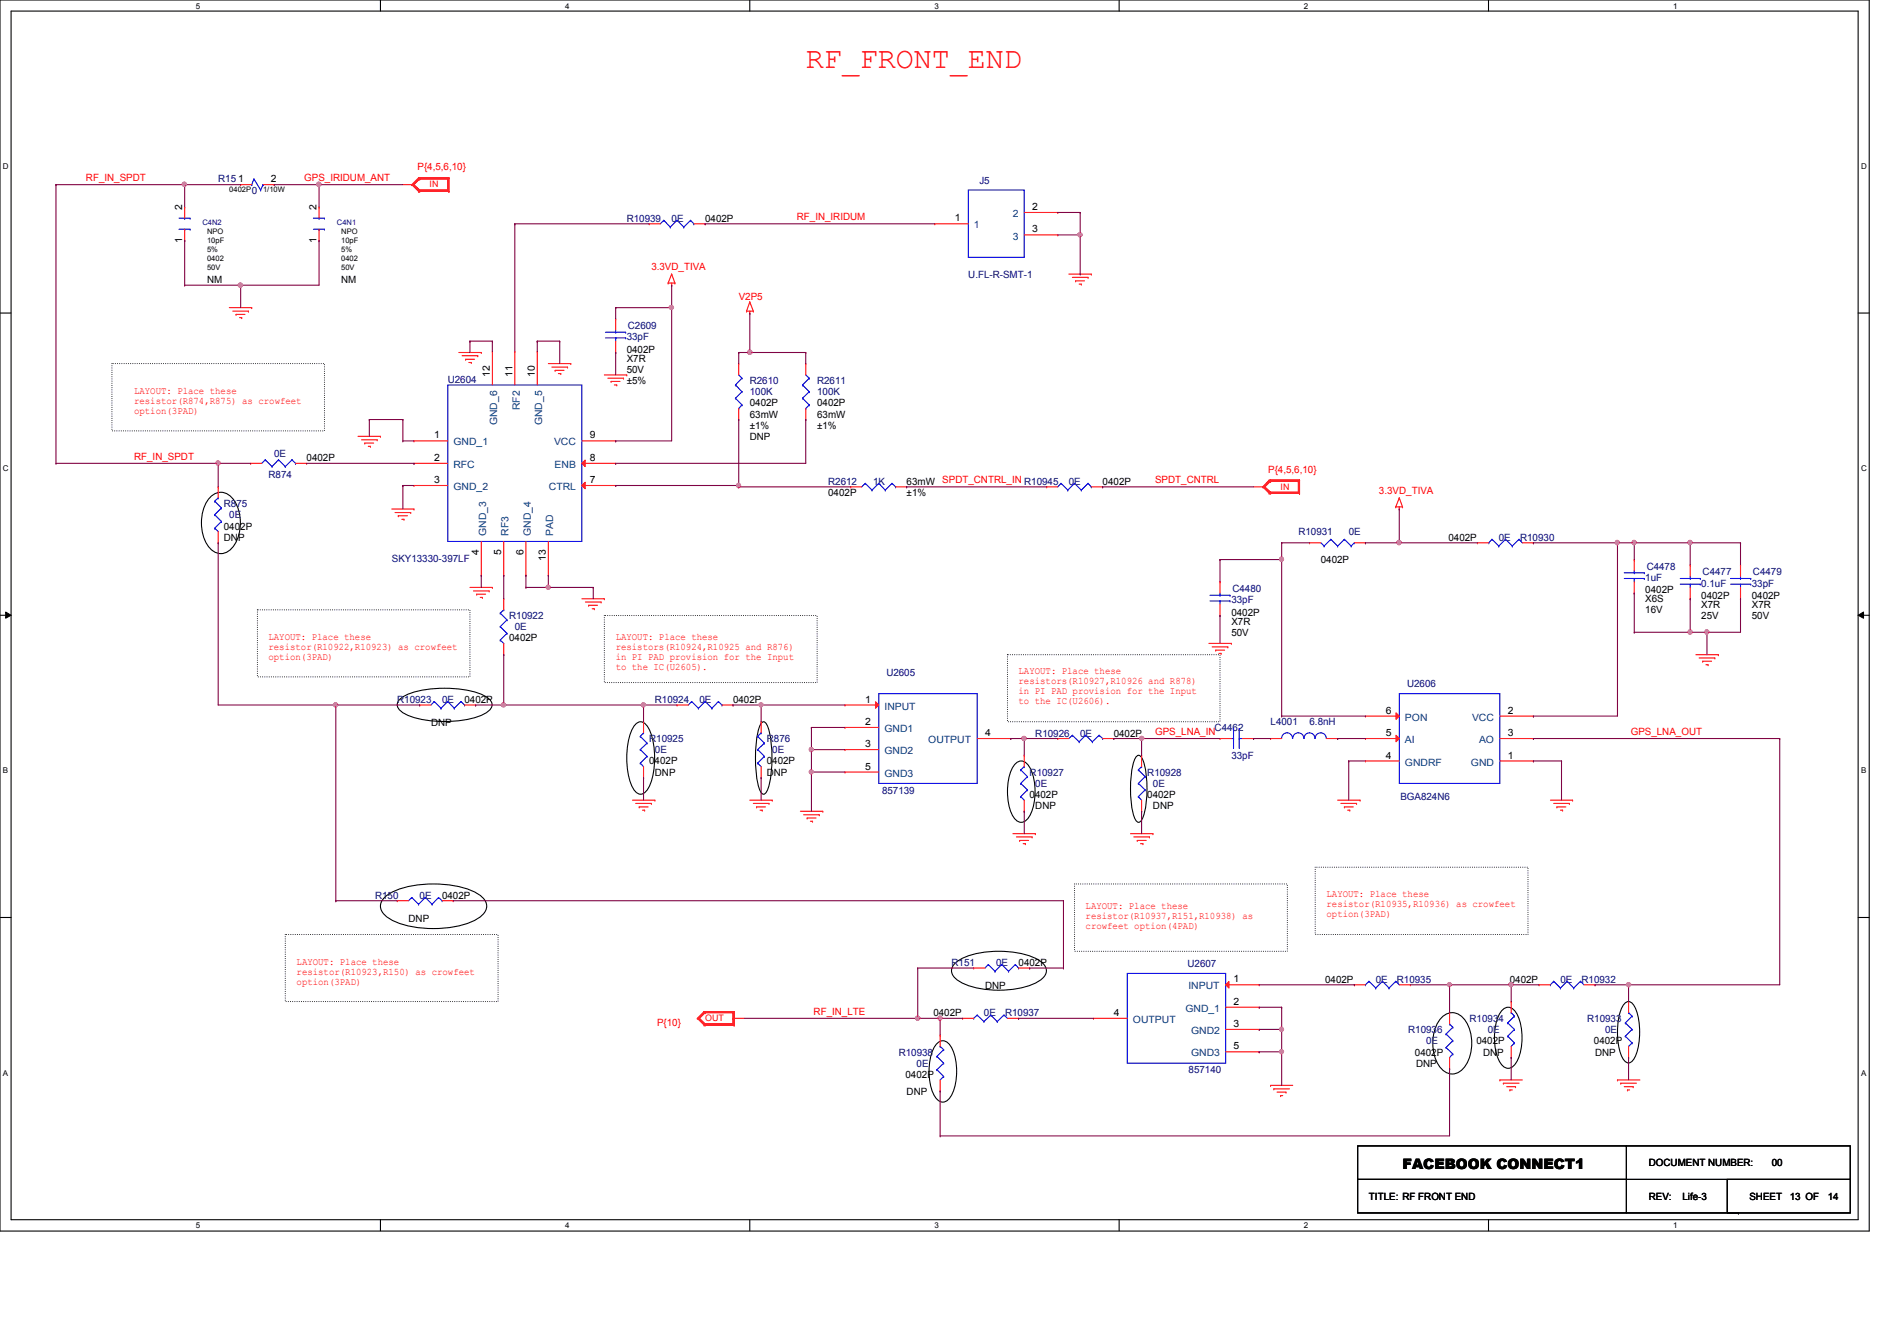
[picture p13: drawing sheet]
<svg xmlns="http://www.w3.org/2000/svg" width="297mm" height="210mm" viewBox="0 0 297 210" stroke-linecap="round" stroke-linejoin="round" font-family="sans-serif">
<defs><g id="words">
<text font-size="4.7" fill="#f00" x="126.2" y="10.7">RF_FRONT_END</text>
<text font-size="2.2" x="219.6" y="183.1">FACEBOOK CONNECT1</text>
<g font-size="1.6" fill="#f00">
<text x="13.5" y="28.4">RF_IN_SPDT</text>
<text x="47.6" y="28.4">GPS_IRIDUM_ANT</text>
<text x="65.4" y="26.7">P{4,5,6,10}</text>
<text x="124.8" y="34.5">RF_IN_IRIDUM</text>
<text x="102" y="42.2">3.3VD_TIVA</text>
<text x="115.7" y="47">V2P5</text>
<text x="21" y="61.7">LAYOUT: Place these</text>
<text x="21" y="63.2">resistor(R874,R875) as crowfeet</text>
<text x="21" y="64.8">option(3PAD)</text>
<text x="21" y="72">RF_IN_SPDT</text>
<text x="147.5" y="75.7">SPDT_CNTRL_IN R10945</text>
<text x="180.8" y="75.7">SPDT_CNTRL</text>
<text x="198.5" y="74">P{4,5,6,10}</text>
<text x="215.9" y="77.3">3.3VD_TIVA</text>
<text x="42" y="100.2">LAYOUT: Place these</text>
<text x="42" y="101.8">resistor(R10922,R10923) as crowfeet</text>
<text x="96.4" y="100.2">LAYOUT: Place these</text>
<text x="96.4" y="101.8">resistors(R10924,R10925 and R876)</text>
<text x="42" y="103.4">option(3PAD)</text>
<text x="96.4" y="103.4">in PI PAD provision for the Input</text>
<text x="96.4" y="104.9">to the IC(U2605).</text>
<text x="159.5" y="105.5">LAYOUT: Place these</text>
<text x="159.5" y="107.1">resistors(R10927,R10926 and R878)</text>
<text x="159.5" y="108.6">in PI PAD provision for the Input</text>
<text x="159.5" y="110.2">to the IC(U2606).</text>
<text x="180.8" y="115.1">GPS_LNA_IN</text>
<text x="255.3" y="115.1">GPS_LNA_OUT</text>
<text x="170" y="142.3">LAYOUT: Place these</text>
<text x="170" y="143.8">resistor(R10937,R151,R10938) as</text>
<text x="207.7" y="140.5">LAYOUT: Place these</text>
<text x="207.7" y="142.1">resistor(R10935,R10936) as crowfeet</text>
<text x="207.7" y="143.7">option(3PAD)</text>
<text x="170" y="145.4">crowfeet option(4PAD)</text>
<text x="46.4" y="151">LAYOUT: Place these</text>
<text x="46.4" y="152.6">resistor(R10923,R150) as crowfeet</text>
<text x="46.4" y="154.2">option(3PAD)</text>
<text x="102.9" y="160.7">P{10}</text>
<text x="127.4" y="158.9">RF_IN_LTE</text>
</g>
<g font-size="1.6" fill="#000080">
<text x="34.2" y="28.6">R15</text>
<text x="153.3" y="28.7">J5</text>
<text x="39.4" y="30.4">0</text>
<text x="98.1" y="34.7">R10939</text>
<text x="105.2" y="34.7">0E</text>
<text x="151.6" y="43.5">U.FL-R-SMT-1</text>
<text x="98.1" y="53.3">33pF</text>
<text x="98.3" y="51.6">C2609</text>
<text x="70.1" y="59.9">U2604</text>
<text x="117.4" y="60.2">R2610</text>
<text x="117.4" y="61.9">100K</text>
<text x="127.9" y="60.2">R2611</text>
<text x="127.9" y="61.9">100K</text>
<text x="42.9" y="71.5">0E</text>
<text x="42" y="74.8">R874</text>
<text x="129.7" y="75.9">R2612</text>
<text x="136.7" y="75.9">1K</text>
<text x="167.3" y="75.9">0E</text>
<text x="35.1" y="79.4">R875</text>
<text x="35.9" y="81.2">0E</text>
<text x="203.3" y="83.8">R10931</text>
<text x="211.2" y="83.8">0E</text>
<text x="61.3" y="88">SKY13330-397LF</text>
<text x="234.7" y="84.7">0E</text>
<text x="238" y="84.7">R10930</text>
<text x="257.8" y="89.2">C4478</text>
<text x="192.8" y="94.5">33pF</text>
<text x="193" y="92.8">C4480</text>
<text x="257.6" y="91">1uF</text>
<text x="266.4" y="91.9">0.1uF</text>
<text x="266.6" y="90.1">C4477</text>
<text x="274.3" y="91.9">33pF</text>
<text x="274.4" y="90.1">C4479</text>
<text x="79.7" y="96.9">R10922</text>
<text x="80.6" y="98.7">0E</text>
<text x="138.8" y="105.9">U2605</text>
<text x="220.3" y="107.6">U2606</text>
<text x="62.2" y="110.1">R10923</text>
<text x="69.2" y="110.1">0E</text>
<text x="102.5" y="110.1">R10924</text>
<text x="109.5" y="110.1">0E</text>
<text x="198.9" y="113.6">L4001</text>
<text x="205" y="113.6">6.8nH</text>
<text x="101.6" y="116.2">R10925</text>
<text x="102.5" y="118">0E</text>
<text x="120.1" y="116.2">R876</text>
<text x="120.9" y="118">0E</text>
<text x="162.1" y="115.4">R10926</text>
<text x="169.1" y="115.4">0E</text>
<text x="190.2" y="114.5">C4462</text>
<text x="192.8" y="118.8">33pF</text>
<text x="138.1" y="124.3">857139</text>
<text x="161.2" y="121.5">R10927</text>
<text x="162.1" y="123.2">0E</text>
<text x="179.6" y="121.5">R10928</text>
<text x="180.5" y="123.2">0E</text>
<text x="219.2" y="125.3">BGA824N6</text>
<text x="58.7" y="140.8">R150</text>
<text x="65.7" y="140.8">0E</text>
<text x="149" y="151.3">R151</text>
<text x="156" y="151.3">0E</text>
<text x="185.9" y="151.4">U2607</text>
<text x="215.4" y="153.9">0E</text>
<text x="218.7" y="153.9">R10935</text>
<text x="244.3" y="153.9">0E</text>
<text x="247.6" y="153.9">R10932</text>
<text x="154.1" y="159.2">0E</text>
<text x="157.4" y="159.2">R10937</text>
<text x="220.5" y="161.8">R10936</text>
<text x="230.1" y="160">R10934</text>
<text x="232.9" y="161.8">0E</text>
<text x="248.5" y="160">R10933</text>
<text x="251.3" y="161.8">0E</text>
<text x="140.7" y="165.3">R10938</text>
<text x="143.5" y="167">0E</text>
<text x="223.3" y="163.5">0E</text>
<text x="186.1" y="168.1">857140</text>
</g>
<g font-size="1.6">
<text x="37.3" y="28.5">1</text>
<text x="42.4" y="28.5">2</text>
<text x="28.5" y="32.9" transform="rotate(-90 28.5 32.9)">2</text>
<text x="49.6" y="32.9" transform="rotate(-90 49.6 32.9)">2</text>
<text x="110.4" y="34.7">0402P</text>
<text x="149.5" y="34.7">1</text>
<text x="161.6" y="32.9">2</text>
<text x="28.5" y="38" transform="rotate(-90 28.5 38)">1</text>
<text x="49.6" y="38" transform="rotate(-90 49.6 38)">1</text>
<text x="161.6" y="36.4">3</text>
<text x="32.4" y="44.4">NM</text>
<text x="53.4" y="44.4">NM</text>
<text x="76.7" y="59.1" transform="rotate(-90 76.7 59.1)">12</text>
<text x="80.2" y="59.1" transform="rotate(-90 80.2 59.1)">11</text>
<text x="83.7" y="59.1" transform="rotate(-90 83.7 59.1)">10</text>
<text x="98.1" y="55.2">0402P</text>
<text x="98.1" y="58.4">50V</text>
<text x="98.1" y="56.6">X7R</text>
<text x="98.1" y="60.2">±5%</text>
<text x="117.4" y="65.4">63mW</text>
<text x="117.4" y="63.6">0402P</text>
<text x="127.9" y="65.4">63mW</text>
<text x="127.9" y="63.6">0402P</text>
<text x="68" y="68.7">1</text>
<text x="92.3" y="68.7">9</text>
<text x="117.4" y="67.1">±1%</text>
<text x="117.4" y="68.9">DNP</text>
<text x="127.9" y="67.1">±1%</text>
<text x="48" y="72.2">0402P</text>
<text x="68" y="72.2">2</text>
<text x="68" y="75.6">3</text>
<text x="92.3" y="75.6">7</text>
<text x="92.3" y="72.2">8</text>
<text x="129.7" y="77.7">0402P</text>
<text x="141.9" y="75.9">63mW</text>
<text x="141.9" y="77.7">±1%</text>
<text x="172.6" y="75.9">0402P</text>
<text x="35.1" y="82.9">0402P</text>
<text x="35.1" y="84.7">DNP</text>
<text x="75" y="86.9" transform="rotate(-90 75 86.9)">4</text>
<text x="78.5" y="86.9" transform="rotate(-90 78.5 86.9)">5</text>
<text x="82" y="86.9" transform="rotate(-90 82 86.9)">6</text>
<text x="85.5" y="87.8" transform="rotate(-90 85.5 87.8)">13</text>
<text x="206.8" y="88.2">0402P</text>
<text x="226.8" y="84.7">0402P</text>
<text x="257.6" y="92.9">0402P</text>
<text x="257.6" y="94.3">X6S</text>
<text x="266.4" y="93.8">0402P</text>
<text x="266.4" y="95.2">X7R</text>
<text x="274.3" y="93.8">0402P</text>
<text x="274.3" y="95.2">X7R</text>
<text x="79.7" y="100.5">0402P</text>
<text x="192.8" y="96.4">0402P</text>
<text x="192.8" y="99.6">50V</text>
<text x="192.8" y="97.8">X7R</text>
<text x="257.6" y="96.1">16V</text>
<text x="266.4" y="96.9">25V</text>
<text x="274.3" y="96.9">50V</text>
<text x="67.5" y="113.7">DNP</text>
<text x="72.7" y="110.1">0402P</text>
<text x="114.8" y="110.1">0402P</text>
<text x="135.5" y="110">1</text>
<text x="135.5" y="113.5">2</text>
<text x="217" y="111.8">6</text>
<text x="236.1" y="111.8">2</text>
<text x="101.6" y="119.7">0402P</text>
<text x="120.1" y="119.7">0402P</text>
<text x="135.5" y="117">3</text>
<text x="154.2" y="115.3">4</text>
<text x="174.4" y="115.4">0402P</text>
<text x="217" y="118.8">4</text>
<text x="217" y="115.3">5</text>
<text x="236.1" y="118.8">1</text>
<text x="236.1" y="115.3">3</text>
<text x="102.5" y="121.5">DNP</text>
<text x="120.1" y="121.5">DNP</text>
<text x="135.5" y="120.5">5</text>
<text x="161.2" y="125">0402P</text>
<text x="179.6" y="125">0402P</text>
<text x="162.1" y="126.7">DNP</text>
<text x="180.5" y="126.7">DNP</text>
<text x="69.2" y="140.8">0402P</text>
<text x="64" y="144.4">DNP</text>
<text x="154.2" y="154.9">DNP</text>
<text x="159.5" y="151.3">0402P</text>
<text x="193.1" y="153.8">1</text>
<text x="207.5" y="153.9">0402P</text>
<text x="236.4" y="153.9">0402P</text>
<text x="146.1" y="159.2">0402P</text>
<text x="174.4" y="159.1">4</text>
<text x="193.1" y="157.4">2</text>
<text x="193.1" y="160.8">3</text>
<text x="193.1" y="164.3">5</text>
<text x="221.5" y="165.3">0402P</text>
<text x="221.7" y="167">DNP</text>
<text x="231.1" y="163.5">0402P</text>
<text x="232.2" y="165.3">DNP</text>
<text x="249.6" y="163.5">0402P</text>
<text x="249.7" y="165.3">DNP</text>
<text x="141.8" y="168.8">0402P</text>
<text x="141.9" y="171.4">DNP</text>
<text x="258.1" y="182.6">DOCUMENT NUMBER:</text>
<text x="277.4" y="182.6">00</text>
<text x="214.3" y="187.9">TITLE: RF FRONT END</text>
<text x="258.1" y="187.9">REV:</text>
<text x="263.4" y="187.9">Life-3</text>
<text x="273.9" y="187.9">SHEET</text>
<text x="280.2" y="187.9">13 OF</text>
<text x="286.2" y="187.9">14</text>
</g>
<g font-size="1.6" fill="#004080">
<text x="152.5" y="35.8">1</text>
<text x="158.6" y="34">2</text>
<text x="158.6" y="37.5">3</text>
<text x="81.4" y="64.3" transform="rotate(-90 81.4 64.3)">RF2</text>
<text x="71" y="69.8">GND_1</text>
<text x="77.9" y="66.6" transform="rotate(-90 77.9 66.6)">GND_6</text>
<text x="84.9" y="66.6" transform="rotate(-90 84.9 66.6)">GND_5</text>
<text x="86.7" y="69.8">VCC</text>
<text x="71" y="73.3">RFC</text>
<text x="71" y="76.8">GND_2</text>
<text x="85.9" y="76.8">CTRL</text>
<text x="86.8" y="73.3">ENB</text>
<text x="76.1" y="83.9" transform="rotate(-90 76.1 83.9)">GND_3</text>
<text x="79.6" y="83.9" transform="rotate(-90 79.6 83.9)">RF3</text>
<text x="83.1" y="83.9" transform="rotate(-90 83.1 83.9)">GND_4</text>
<text x="86.6" y="83.9" transform="rotate(-90 86.6 83.9)">PAD</text>
<text x="138.5" y="111.1">INPUT</text>
<text x="220" y="112.9">PON</text>
<text x="230.5" y="112.9">VCC</text>
<text x="138.5" y="114.6">GND1</text>
<text x="138.5" y="118.1">GND2</text>
<text x="145.3" y="116.4">OUTPUT</text>
<text x="220" y="119.9">GNDRF</text>
<text x="220" y="116.4">AI</text>
<text x="230.3" y="119.9">GND</text>
<text x="231.6" y="116.4">AO</text>
<text x="138.5" y="121.6">GND3</text>
<text x="186.1" y="154.9">INPUT</text>
<text x="177.4" y="160.2">OUTPUT</text>
<text x="185.6" y="158.5">GND_1</text>
<text x="186.5" y="161.9">GND2</text>
<text x="186.5" y="165.4">GND3</text>
</g>
<g font-size="1.4" fill="#f00">
<text x="67.3" y="29.3">IN</text>
<text x="200.5" y="76.7">IN</text>
<text x="110.4" y="159.9">OUT</text>
</g>
<g font-size="1.3">
<text x="30.6" y="1.4">5</text>
<text x="88.5" y="1.4">4</text>
<text x="146.3" y="1.4">3</text>
<text x="204.1" y="1.4">2</text>
<text x="262" y="1.4">1</text>
<text x=".5" y="26.5">D</text>
<text x="291.4" y="26.5">D</text>
<text x=".5" y="73.8">C</text>
<text x="291.4" y="73.8">C</text>
<text x=".5" y="121.1">B</text>
<text x="291.4" y="121.1">B</text>
<text x=".5" y="168.4">A</text>
<text x="291.4" y="168.4">A</text>
<text x="30.6" y="192.4">5</text>
<text x="88.5" y="192.4">4</text>
<text x="146.3" y="192.4">3</text>
<text x="204.1" y="192.4">2</text>
<text x="262" y="192.4">1</text>
</g>
<g font-size="1.2" fill="#000080">
<text x="31.7" y="35.3">C4N2</text>
<text x="52.7" y="35.3">C4N1</text>
</g>
<g font-size="1.2">
<text x="35.9" y="30">0402P</text>
<text x="41.2" y="30">1/10W</text>
<text x="32.4" y="36.7">NPO</text>
<text x="32.4" y="38.1">10pF</text>
<text x="32.4" y="39.5">5%</text>
<text x="32.4" y="40.9">0402</text>
<text x="53.4" y="36.7">NPO</text>
<text x="53.4" y="38.1">10pF</text>
<text x="53.4" y="39.5">5%</text>
<text x="53.4" y="40.9">0402</text>
<text x="32.4" y="42.3">50V</text>
<text x="53.4" y="42.3">50V</text>
</g>
</g></defs>
<path d="M0 0h292.7v192.8h-292.7zM1.7 1.7h289.2v189.3h-289.2z" fill="none" stroke="#000" stroke-width=".17"/>
<g fill="#fff">
<path d="M30.6 .2h.7v1.4h-.7z"/>
<path d="M30.6 191.2h.7v1.4h-.7z"/>
</g>
<path d="M59.6 0v1.7M59.6 191v1.7" fill="none" stroke="#000" stroke-width=".17"/>
<g fill="#fff">
<path d="M88.5 .2h.7v1.4h-.7z"/>
<path d="M88.5 191.2h.7v1.4h-.7z"/>
</g>
<path d="M117.4 0v1.7M117.4 191v1.7" fill="none" stroke="#000" stroke-width=".17"/>
<g fill="#fff">
<path d="M146.3 .2h.7v1.4h-.7z"/>
<path d="M146.3 191.2h.7v1.4h-.7z"/>
</g>
<path d="M175.2 0v1.7M175.2 191v1.7" fill="none" stroke="#000" stroke-width=".17"/>
<g fill="#fff">
<path d="M204.1 .2h.7v1.4h-.7z"/>
<path d="M204.1 191.2h.7v1.4h-.7z"/>
</g>
<path d="M233 0v1.7M233 191v1.7" fill="none" stroke="#000" stroke-width=".17"/>
<g fill="#fff">
<path d="M262 .2h.6v1.4h-.6z"/>
<path d="M262 191.2h.6v1.4h-.6z"/>
<path d="M.5 25.4h.9v1.4h-.9z"/>
<path d="M291.4 25.4h.9v1.4h-.9z"/>
<path d="M.5 72.6h.9v1.4h-.9z"/>
<path d="M291.4 72.6h.9v1.4h-.9z"/>
</g>
<path d="M0 49h1.7M290.9 49h1.8" fill="none" stroke="#000" stroke-width=".17"/>
<g fill="#fff">
<path d="M.5 120h.8v1.4h-.8z"/>
<path d="M291.4 120h.8v1.4h-.8z"/>
</g>
<path d="M0 96.4h1.7M290.9 96.4h1.8" fill="none" stroke="#000" stroke-width=".17"/>
<path d="M.9 95.8l.8 .6-.8 .4zM290.9 96.4l.9-.6v1z" fill="#000"/>
<path d="M.9 95.8l.8 .6-.8 .4zM290.9 96.4l.9-.6v1z" fill="none" stroke="#000" stroke-width=".16"/>
<g fill="#fff">
<path d="M.5 167.3h.8v1.4h-.8z"/>
<path d="M291.4 167.3h.8v1.4h-.8z"/>
</g>
<g fill="none" stroke="#000" stroke-width=".17">
<path d="M32.9 77.9a2.29 2.29 0 0 1 3.8 .6 6.7 6.7 0 0 1-.4 7.4 2.27 2.27 0 0 1-3.9-.6 6.8 6.8 0 0 1 .5-7.4zM62.6 109.5a8.3 8.3 0 0 1 4.6-1.6 17.2 17.2 0 0 1 8.4 .9 2.02 2.02 0 0 1 1.4 1.6 2.05 2.05 0 0 1-1.4 1.5 17.2 17.2 0 0 1-12 0 2.04 2.04 0 0 1-1.4-1.5l.1-.5zM99.5 113.5a1.03 1.03 0 0 1 1.6 0 8.5 8.5 0 0 1 1.4 5.2 8.5 8.5 0 0 1-1.4 5.2 1.03 1.03 0 0 1-1.6 0 8.6 8.6 0 0 1-1.4-5.2 8.6 8.6 0 0 1 1.4-5.2zM119.3 113.1l.2-.1a1.91 1.91 0 0 1 1 1.7 20.1 20.1 0 0 1-.2 8.7l-.5 .9-.3 .1a1.89 1.89 0 0 1-.9-1.7 21.1 21.1 0 0 1 .2-8.7zM159 119.5a1.25 1.25 0 0 1 2.1 .5 8.8 8.8 0 0 1 0 8 1.31 1.31 0 0 1-1.2 .8 1.31 1.31 0 0 1-1.2-.8 9 9 0 0 1 0-8zM178 118.4l.3-.1a1.75 1.75 0 0 1 .9 1.5 17.2 17.2 0 0 1-.2 8.1l-.5 .8-.2 .1a1.75 1.75 0 0 1-.9-1.6 18.1 18.1 0 0 1 .1-8zM0 143.7h1.7M60 140.8a8.4 8.4 0 0 1 5.2-2.2 16.4 16.4 0 0 1 9.4 1.2 2.34 2.34 0 0 1 1.5 2.7 4 4 0 0 1-2.3 1.9 17.4 17.4 0 0 1-11.8 0 4 4 0 0 1-2.3-1.9l-.1-.6 .1-.6zM149.3 151.1a7.6 7.6 0 0 1 4.7-2 14.8 14.8 0 0 1 8.4 1.1 2.04 2.04 0 0 1 1.3 2.3 5.4 5.4 0 0 1-3.9 2.2 15.2 15.2 0 0 1-9.4-.9 2.03 2.03 0 0 1-1.3-2.3zM225.7 159.4a2.29 2.29 0 0 1 3.8 .6 6.7 6.7 0 0 1-.4 7.4 2.27 2.27 0 0 1-3.9-.6 6.8 6.8 0 0 1 .5-7.4zM235.3 158.1a1.25 1.25 0 0 1 2 .4 8.7 8.7 0 0 1 0 8 1.31 1.31 0 0 1-1.2 .8 1.31 1.31 0 0 1-1.2-.8 8.9 8.9 0 0 1 0-8zM254.3 157.2a.79 .79 0 0 1 1.3 0 9.5 9.5 0 0 1 .8 7.1 3.3 3.3 0 0 1-1.1 2.1 .99 .99 0 0 1-1.3-.8 10.9 10.9 0 0 1 0-7.9z"/>
<path d="M290.9 143.7h1.8M146.8 163.4a1.25 1.25 0 0 1 2 .4 8.8 8.8 0 0 1 0 8 1.31 1.31 0 0 1-1.2 .8 1.31 1.31 0 0 1-1.2-.8 9 9 0 0 1 0-8zM212.6 179.5h77.1v5.2h-77.1zM254.6 179.5h.1M254.6 179.5v5.2M212.6 184.7h42v5.2h-42zM254.6 189.9h17.6M270.4 184.7h19.3v5.2h-19.3zM272.2 189.9h.1"/>
</g>
<path d="M17.5 56.9h33.3v10.6h-33.3zM40.3 95.5h33.3v10.5h-33.3zM94.6 96.4h33.3v10.5h-33.3zM157.7 102.5h33.3v10.5h-33.3zM168.2 138.4h33.3v10.6h-33.3zM205.9 135.8h33.3v10.5h-33.3zM44.7 146.3h33.3v10.5h-33.3z" fill="none" stroke="#000" stroke-width=".17" stroke-dasharray="0 .3"/>
<g fill="none" stroke="#f00" stroke-width=".17">
<path d="M28.9 37.7h.1M28.9 32.4h.1M28.9 32.4v1.8M28.9 35.9v1.8M63.1 28.9h1.7M64.5 28.9h.1M64.5 28.9l1 1.1M64.6 28.9h.1M64.6 28.9l1.1 1.1M64.6 28.9l1.1 .9M64.8 28.9h.1M64.8 28.9l.9 .9"/>
<path d="M65.5 27.9h.1M65.5 30h.1M65.5 27.9h4.8M65.5 30h4.8M65.5 27.9l-1 1M65.7 28h.1M65.7 29.8h.1M65.7 27.9h.1M65.7 30h.1M65.7 28l-.9 .9M65.7 28h4.4M65.7 28l-1.1 .9"/>
<path d="M65.7 29.8h4.4M65.7 27.9l-1.1 1M70.1 28h.1M70.1 29.8h.1M70.1 28v1.8M70.3 27.9h.1M70.3 30h.1M70.3 27.9v2.1M146.3 35.1h.1M146.3 35.1h5.3M160.4 33.3h5.2M160.4 36.8h5.2"/>
<path d="M165.6 33.3h.1M165.6 36.8h.1M35.9 48.2h3.5M36.4 48.7h2.5M37 49.2h.1M37 49.2h1.4M37.5 49.7h.3M37.8 49.7h.1M38.9 48.7h.1M39.4 48.2h.1M71.8 55.2h3.6M72.3 55.7h2.5"/>
<path d="M72.9 56.3h.1M72.9 56.3h1.4M73.4 56.8h.4M73.8 56.8h.1M74.8 55.7h.1M75.4 55.2h.1M85.9 56.9h3.5M86.4 57.5h2.5M86.9 58h.1M86.9 58h1.4M87.4 58.5h.4M87.8 58.5h.1"/>
<path d="M88.9 57.5h.1M89.4 56.9h.1M94.6 58.7h3.5M95.2 59.2h2.4M95.7 59.7h.1M95.7 59.7h1.4M96.4 50h.1M96.4 55.2h.1M96.4 50v1.7M96.4 53.4v1.8M97.6 59.2h.1M98.1 58.7h.1"/>
<path d="M104.6 44.3h.1M104.6 44.3h1.1M105.2 44.7h.1M105.2 42.9h.1M105.2 44.3v.4M105.2 42.9l-.6 1.4M105.2 42.9l.5 1.4M105.7 44.3h.1M116.9 48.7h.1M116.9 48.7h1M117.4 49.1h.1M117.4 47.3h.1"/>
<path d="M117.4 48.7v.4M117.4 47.3l-.5 1.4M117.4 47.3l.5 1.4M117.9 48.7h.1M167.3 42.9h3.6M167.9 43.4h2.4M168.4 44h.1M168.4 44h1.4M169 44.5h.3M169.3 44.5h.1M170.3 43.4h.1M170.9 42.9h.1"/>
<path d="M56 68.3h3.6M56.6 68.9h2.5M57.1 69.4h.1M57.1 69.4h1.4M57.7 69.9h.3M58 69.9h.1M59.1 68.9h.1M59.6 68.3h.1M61.3 79.7h3.5M64.8 79.7h.1M96.2 60.3h.4M96.6 60.3h.1"/>
<path d="M196.3 76.2h1.7M197.7 76.2h.1M197.7 76.2l1 1.1M197.9 76.2h.1M197.9 76.2l1 1.1M197.9 76.2l1 .9M198 76.2h.1M198 76.2l.9 .9M198.7 75.2h.1M198.7 77.3h.1M198.7 75.2h4.8M198.7 77.3h4.8"/>
<path d="M198.7 75.2l-1 1M198.9 75.4h.1M198.9 77.1h.1M198.9 75.2h.1M198.9 77.3h.1M198.9 75.4l-.9 .8M198.9 75.4h4.4M198.9 75.4l-1 .8M198.9 77.1h4.4M198.9 75.2l-1 1M203.3 75.4h.1M203.3 77.1h.1"/>
<path d="M203.3 75.4v1.7M203.5 75.2h.1M203.5 77.3h.1M203.5 75.2v2.1M218.5 79.4h.1M218.5 79.4h1.1M219.1 79.7h.1M219.1 78h.1M219.1 79.4v.3M219.1 78l-.6 1.4M219.1 78l.5 1.4M219.6 79.4h.1"/>
<path d="M61.8 80.3h2.5M62.4 80.8h.1M62.4 80.8h1.4M62.9 81.3h.3M63.2 81.3h.1M64.3 80.3h.1M73.6 92h3.5M74.1 92.5h2.5M74.6 93h.1M74.6 93h1.4M75.2 93.6h.3M75.5 93.6h.1"/>
<path d="M76.6 92.5h.1M77.1 92h.1M91.1 93.8h3.5M91.7 94.3h2.4M92.2 94.8h.1M92.2 94.8h1.4M92.7 95.3h.3M93 95.3h.1M94.1 94.3h.1M94.6 93.8h.1M272.5 88.5h.1M272.5 93.8h.1"/>
<path d="M272.5 88.5v1.8M272.5 92v1.8M100.8 113h.1M100.8 113v1.8M165.6 115.7h.1M165.6 115.7h1.7M172.6 115.7h1.8M174.4 115.7h.1M189.3 100.8h3.5M189.8 101.3h2.4M190.3 101.8h.1M190.3 101.8h1.4"/>
<path d="M190.8 102.3h.4M191.2 102.3h.1M192.2 101.3h.1M192.8 100.8h.1M213.8 119.2h.1M213.8 119.2h5.3M265.5 102.5h3.5M266 103h2.5M266.6 103.5h.1M266.6 103.5h1.4M267.1 104.1h.3M267.4 104.1h.1"/>
<path d="M268.5 103h.1M269 102.5h.1M99 125.3h3.5M99.5 125.8h2.5M100.1 126.4h.1M100.1 126.4h1.4M100.6 126.9h.3M100.8 121.8h.1M100.8 120.1v1.7M100.9 126.9h.1M102 125.8h.1M102.5 125.3h.1"/>
<path d="M117.4 125.3h3.5M117.9 125.8h2.5M118.4 126.4h.1M118.4 126.4h1.4M119 126.9h.3M119.3 126.9h.1M120.4 125.8h.1M120.9 125.3h.1M125.3 127h3.5M125.8 127.6h2.5M126.4 128.1h.1M126.4 128.1h1.4"/>
<path d="M126.9 128.6h.3M127.2 128.6h.1M128.3 127.6h.1M128.8 127h.1M158.6 130.6h3.5M159.1 131.1h2.5M159.6 131.6h.1M159.6 131.6h1.4M160.2 132.1h.3M160.5 132.1h.1M161.6 131.1h.1M162.1 130.6h.1"/>
<path d="M177 130.6h3.5M177.5 131.1h2.5M178.1 131.6h.1M178.1 131.6h1.4M178.6 132.1h.3M178.9 132.1h.1M180 131.1h.1M180.5 130.6h.1M209.4 125.3h3.5M209.9 125.8h2.5M210.5 126.4h.1M210.5 126.4h1.4"/>
<path d="M211 126.9h.3M211.3 126.9h.1M212.4 125.8h.1M212.9 125.3h.1M242.7 125.3h3.5M243.2 125.8h2.5M243.8 126.4h.1M243.8 126.4h1.4M244.3 126.9h.3M244.6 126.9h.1M245.7 125.8h.1M246.2 125.3h.1"/>
<path d="M62.2 141.1h.1M62.2 141.1h1.8M69.2 141.1h1.8M71 141.1h.1M109.2 159.5h.1M109.2 159.5l1 1M109.3 159.5h.1M109.3 159.5l1.1 1M109.3 159.5l1.1 .9M109.5 159.5h.1M109.5 159.5l.9 .9M110.2 158.4h.1"/>
<path d="M110.2 158.4h4.7M110.2 158.4l-1 1.1M110.4 158.6h.1M110.4 158.4h.1M110.4 158.6l-.9 .9M110.4 158.6h4.4M110.4 158.6l-1.1 .9M110.4 158.4l-1.1 1.1M114.8 159.5h.1M114.8 158.6h.1M114.8 159.5h1.7M114.8 158.6v1.8"/>
<path d="M114.9 158.4h.1M114.9 158.4v2.1M255 156.8h.1M255 156.8v1.8M110.2 160.5h.1M110.2 160.5h4.7M110.4 160.4h.1M110.4 160.5h.1M110.4 160.4h4.4M114.8 160.4h.1M114.9 160.5h.1M198.9 170h.1"/>
<path d="M198.9 170h3.5M199.4 170.5h.1M199.4 170.5h2.5M199.9 171h1.4M200.5 171.6h.1M200.5 171.6h.3M201.3 171h.1M234.8 169.1h.1M234.8 169.1h3.5M235.4 169.6h.1M235.4 169.6h2.4M235.9 170.2h1.4"/>
<path d="M236.4 170.7h.1M236.4 170.7h.4M237.3 170.2h.1M253.2 169.1h.1M253.2 169.1h3.6M253.7 169.6h.1M253.7 169.6h2.5M254.3 170.2h1.4M254.8 170.7h.1M254.8 170.7h.3M255 165.6h.1M255 163.9v1.7"/>
<path d="M255.7 170.2h.1"/>
</g>
<g fill="none" stroke="#00f" stroke-width=".17">
<path d="M28 34.2h1.8M28 35.9h1.8M28.9 35.9h.1M28.9 34.2h.1M29.8 34.2h.1M29.8 35.9h.1M151.6 29.8h8.8v10.5h-8.8zM94.8 52.9h3.2M94.8 52h3.2M96.4 52h.1M96.4 52.9h.1M96.4 51.7v.3"/>
<path d="M96.4 52.9v.5M98 52.9h.1M98 52h.1M270.9 91.5h3.2M270.9 90.6h3.2M272.5 90.6h.1M272.5 91.5h.1M272.5 90.3v.3M272.5 91.5v.5M274.1 91.5h.1M274.1 90.6h.1M100.2 115.3h.1"/>
<path d="M100.2 117.4h.1M100.2 119.5h.1M100.2 115.3l1.1 1.1M100.2 117.4l1.1 1M100.2 119.5l.6 .6M100.8 114.8h.1M100.8 114.8l-.6 .5M101.3 116.4h.1M101.3 118.4h.1M101.3 116.4l-1.1 1M101.3 118.4l-1.1 1.1M167.9 115.1h.1"/>
<path d="M167.9 115.1l1.1 1.1M167.9 115.1l-.6 .6M169 116.2h.1M170 115.1h.1M170 115.1l1 1.1M170 115.1l-1 1.1M171 116.2h.1M172.1 115.1h.1M172.1 115.1l.5 .6M172.1 115.1l-1.1 1.1M172.6 115.7h.1M219.1 108.6h15.7v14.1h-15.7z"/>
<path d="M64.5 140.5h.1M64.5 140.5l1 1.1M64.5 140.5l-.5 .6M65.5 141.6h.1M66.6 140.5h.1M66.6 140.5l1 1.1M66.6 140.5l-1.1 1.1M67.6 141.6h.1M68.7 140.5h.1M68.7 140.5l.5 .6M68.7 140.5l-1.1 1.1M69.2 141.1h.1"/>
<path d="M255 158.6h.1M255 158.6l.5 .5M255.5 159.1h.1M255.5 159.1l-1 1.1M254.5 160.2h.1M254.5 162.3h.1M254.5 160.2l1 1M254.5 162.3l1 1M255.5 161.2h.1M255.5 163.3h.1M255.5 161.2l-1 1.1M255.5 163.3l-.5 .6"/>
</g>
<path d="M218.6 115.1l.5 .6-.5 .5z" fill="#f00"/>
<path d="M213.8 115.7h.1M213.8 115.7h5.3M218.6 115.1l.5 .6-.5 .5z" fill="none" stroke="#f00" stroke-width=".17"/>
<path d="M218.6 111.6l.5 .5-.5 .5z" fill="#f00"/>
<g fill="none" stroke="#f00" stroke-width=".17">
<path d="M37.7 28.9h.1M37.7 28.9h1.7M41.2 28.9h1.7M42.9 28.9h.1M50 37.7h.1M50 32.4h.1M50 32.4v1.8M50 35.9v1.8M126.2 56.9h.1M126.2 56.9v1.8M126.2 65.7h.1M126.2 64v1.7"/>
<path d="M133.2 76.2h.1M133.2 76.2h1.7M140.2 76.2h1.7M141.9 76.2h.1M78.9 93.8h.1M78.9 93.8v1.7M205 85h.1M205 85h1.8M212 85h1.8M213.8 85h.1M255.9 87.6h.1M255.9 92.9h.1"/>
<path d="M255.9 87.6v1.8M255.9 91.1v1.8M264.6 88.5h.1M264.6 93.8h.1M264.6 88.5v1.8M264.6 92v1.8M78.9 102.5h.1M78.9 100.8v1.7M119.2 113h.1M119.2 113v1.8M160.4 118.3h.1M160.4 118.3v1.8"/>
<path d="M198.9 115.7h.1M198.9 115.7h1.8M207.7 115.7h1.7M209.4 115.7h.1M213.8 112.1h.1M213.8 112.1h5.3M218.6 111.6l.5 .5-.5 .5zM234.8 112.1h5.3M234.8 119.2h5.3M234.8 115.7h5.3M240.1 119.2h.1M240.1 115.7h.1"/>
<path d="M240.1 112.1h.1M119.2 121.8h.1M119.2 120.1v1.7M160.4 127h.1M160.4 125.3v1.7M212 154.2h.1M212 154.2h1.8M219.1 154.2h1.7M220.8 154.2h.1M226.9 158.6h.1M226.9 158.6v1.8M236.6 156.8h.1"/>
<path d="M236.6 156.8v1.8M226.9 167.3h.1M226.9 165.6v1.7M236.6 165.6h.1M236.6 163.9v1.7"/>
</g>
<g fill="none" stroke="#00f" stroke-width=".17">
<path d="M39.4 28.9h.1M39.8 28h.1M39.8 28l-.4 .9M39.8 28l1 1.8M40.8 29.8h.1M41.2 28.9h.1M41.2 28.9l-.4 .9M49.1 34.2h1.7M49.1 35.9h1.7M50 35.9h.1M50 34.2h.1M50.8 34.2h.1"/>
<path d="M50.8 35.9h.1M126.2 58.7l.5 .5M126.7 59.2h.1M126.7 59.2l-1.1 1.1M125.6 62.4h.1M125.6 60.3h.1M125.6 62.4l1.1 1M125.6 60.3l1.1 1M126.2 64h.1M126.7 63.4h.1M126.7 61.3h.1M126.7 63.4l-.5 .6"/>
<path d="M126.7 61.3l-1.1 1.1M135.5 75.7h.1M135.5 75.7l1 1.1M135.5 75.7l-.6 .5M136.5 76.8h.1M137.6 75.7h.1M137.6 75.7l1 1.1M137.6 75.7l-1.1 1.1M138.6 76.8h.1M139.7 75.7h.1M139.7 75.7l.5 .5M139.7 75.7l-1.1 1.1"/>
<path d="M140.2 76.2h.1M78.3 96h.1M78.3 98.1h.1M78.3 96l1.1 1.1M78.3 98.1l1.1 1.1M78.9 95.5h.1M78.9 95.5l-.6 .5M79.4 97.1h.1M79.4 99.2h.1M79.4 97.1l-1.1 1M79.4 99.2l-1.1 1M206.8 85l.5 .5"/>
<path d="M207.3 85.5h.1M208.4 84.5h.1M208.4 84.5l1 1M208.4 84.5l-1.1 1M209.4 85.5h.1M210.5 84.5h.1M210.5 84.5l1 1M210.5 84.5l-1.1 1M211.5 85.5h.1M212 85h.1M212 85l-.5 .5M254.3 90.6h3.1"/>
<path d="M254.3 89.7h3.1M255.9 89.7h.1M255.9 90.6h.1M255.9 89.4v.3M255.9 90.6v.5M257.4 90.6h.1M257.4 89.7h.1M263.1 90.6h3.1M263.1 91.5h3.1M264.6 90.6h.1M264.6 91.5h.1M264.6 90.3v.3"/>
<path d="M264.6 91.5v.5M266.2 91.5h.1M266.2 90.6h.1M78.3 100.2h.1M78.3 100.2l.6 .6M118.6 115.3h.1M118.6 117.4h.1M118.6 119.5h.1M118.6 115.3l1.1 1.1M118.6 117.4l1.1 1M118.6 119.5l.6 .6M119.2 114.8h.1"/>
<path d="M119.2 114.8l-.6 .5M119.7 116.4h.1M119.7 118.4h.1M119.7 116.4l-1.1 1M119.7 118.4l-1.1 1.1M200.7 115.7a.85 .85 0 0 1 .8-.9 .85 .85 0 0 1 .9 .9M202.4 115.7a.87 .87 0 0 1 .9-.9 .87 .87 0 0 1 .8 .9M204.2 115.7a.85 .85 0 0 1 .8-.9 .85 .85 0 0 1 .9 .9M205.9 115.7a.87 .87 0 0 1 .9-.9 .87 .87 0 0 1 .8 .9M159.8 120.6h.1M159.8 122.7h.1M159.8 124.8h.1"/>
<path d="M159.8 120.6l1.1 1M159.8 122.7l1.1 1M159.8 124.8l.6 .5M160.4 120.1h.1M160.4 120.1l-.6 .5M160.9 121.6h.1M160.9 123.7h.1M160.9 121.6l-1.1 1.1M160.9 123.7l-1.1 1.1M176.5 152.4h15.4v14.1h-15.4zM213.8 154.2h.1M214.3 153.7h.1"/>
<path d="M214.3 153.7l-.5 .5M214.3 153.7l1.1 1M215.4 154.7h.1M216.5 153.7h.1M216.5 153.7l-1.1 1M216.5 153.7l1 1M217.5 154.7h.1M218.5 153.7h.1M218.5 153.7l-1 1M218.5 153.7l.6 .5M236.6 158.6h.1M236.6 158.6l.5 .5"/>
<path d="M237.1 159.1h.1M237.1 159.1l-1 1.1M226.4 161.9h.1M226.4 164h.1M226.4 161.9l1.1 1.1M226.4 164l1.1 1.1M226.9 160.4h.1M226.9 160.4l.6 .5M227.5 160.9h.1M227.5 163h.1M227.5 165.1h.1M227.5 160.9l-1.1 1"/>
<path d="M227.5 163l-1.1 1M227.5 165.1l-.6 .5M236.1 160.2h.1M236.1 162.3h.1M236.1 160.2l1 1M236.1 162.3l1 1M237.1 161.2h.1M237.1 163.3h.1M237.1 161.2l-1 1.1M237.1 163.3l-.5 .6"/>
</g>
<path d="M191.9 154.2l.5-.5v1z" fill="#f00"/>
<path d="M171.2 159.5h.1M171.2 159.5h5.3M191.9 154.2l.5-.5v1zM191.9 154.2h5.2M191.9 157.7h5.2M197.1 154.2h.1M197.1 157.7h.1M191.9 161.2h5.2M191.9 164.7h5.2M197.1 161.2h.1M197.1 164.7h.1" fill="none" stroke="#f00" stroke-width=".17"/>
<path d="M137.6 108.6h15.4v14.1h-15.4z" fill="none" stroke="#00f" stroke-width=".17"/>
<path d="M137.1 109.9l.5 .5-.5 .5z" fill="#f00"/>
<g fill="none" stroke="#f00" stroke-width=".17">
<path d="M77.1 55h.1M77.1 55v5.3M80.6 55h.1M80.6 55v5.3M84.1 55h.1M84.1 55v5.3M34.2 76.2h.1M34.2 76.2v1.8M64.8 72.6h.1M64.8 69h.1M64.8 76h.1M64.8 72.6h5.3"/>
<path d="M64.8 69h5.3M64.8 76h5.3M163.9 76.2h.1M163.9 76.2h1.7M170.9 76.2h1.7M172.6 76.2h.1M34.2 85h.1M34.2 83.2v1.8M75.4 90.1h.1M75.4 84.8v5.3M78.9 90.1h.1M78.9 84.8v5.3"/>
<path d="M82.3 90.1h.1M82.3 84.8v5.3M85.9 90.1h.1M85.9 84.8v5.3M191 91.1h.1M191 96.4h.1M191 91.1v1.8M191 94.6v1.8M132.3 110.4h.1M132.3 113.9h.1M132.3 117.4h.1M132.3 110.4h5.3"/>
<path d="M132.3 113.9h5.3M132.3 117.4h5.3M137.1 109.9l.5 .5-.5 .5zM153 115.7h5.2M158.2 115.7h.1M132.3 120.9h.1M132.3 120.9h5.3M241 154.2h.1M241 154.2h1.7M248 154.2h1.7M249.7 154.2h.1"/>
</g>
<g fill="none" stroke="#00f" stroke-width=".17">
<path d="M33.6 78.5h.1M33.6 78.5l1.1 1M34.2 78h.1M34.2 78l-.6 .5M34.7 79.5h.1M34.7 79.5l-1.1 1.1M70.1 60.3h21v24.5h-21zM166.1 75.7h.1M166.1 75.7l1.1 1.1M166.1 75.7l-.5 .5M167.2 76.8h.1M168.2 75.7h.1"/>
<path d="M168.2 75.7l1.1 1.1M168.2 75.7l-1 1.1M169.3 76.8h.1M170.3 75.7h.1M170.3 75.7l.6 .5M170.3 75.7l-1 1.1M170.9 76.2h.1M33.6 80.6h.1M33.6 82.7h.1M33.6 80.6l1.1 1.1M33.6 82.7l.6 .5M34.7 81.7h.1"/>
<path d="M34.7 81.7l-1.1 1M189.4 94.1h3.2M189.4 93.2h3.2M191 93.2h.1M191 94.1h.1M191 92.9v.3M191 94.1v.5M192.6 94.1h.1M192.6 93.2h.1M242.7 154.2h.1M243.2 153.7h.1M243.2 153.7l-.5 .5"/>
<path d="M243.2 153.7l1.1 1M244.3 154.7h.1M245.4 153.7h.1M245.4 153.7l-1.1 1M245.4 153.7l1 1M246.4 154.7h.1M247.4 153.7h.1M247.4 153.7l-1 1M247.4 153.7l.6 .5"/>
</g>
<path d="M91.1 76l.5-.5v1z" fill="#f00"/>
<path d="M91.1 76l.5-.5v1zM91.1 76h5.3M96.4 76h.1" fill="none" stroke="#f00" stroke-width=".17"/>
<path d="M91.1 72.6l.5-.5v1z" fill="#f00"/>
<g fill="none" stroke="#f00" stroke-width=".17">
<path d="M101.6 35.1h.1M101.6 35.1h1.8M108.6 35.1h1.8M110.4 35.1h.1M115.7 56.9h.1M115.7 56.9v1.8M39.2 72.6h.1M39.2 72.6h1.8M46.3 72.6h1.7M48 72.6h.1M91.1 72.6l.5-.5v1zM91.1 72.6h5.3"/>
<path d="M91.1 69h5.3M96.4 72.6h.1M96.4 69h.1M115.7 65.7h.1M115.7 64v1.7M231.3 85h.1M231.3 85h1.8M238.3 85h1.8M240.1 85h.1M65.7 110.4h.1M65.7 110.4h1.8M72.7 110.4h1.8"/>
<path d="M74.5 110.4h.1M106 110.4h.1M106 110.4h1.8M113 110.4h1.8M114.8 110.4h.1M178.7 118.3h.1M178.7 118.3v1.8M191 115.7h.1M191 115.7h1.8M194.5 115.7h1.8M196.3 115.7h.1M178.7 127h.1"/>
<path d="M178.7 125.3v1.7M150.7 159.5h.1M150.7 159.5h1.7M152.4 151.6h.1M152.4 151.6h1.8M157.7 159.5h1.8M159.5 159.5h.1M159.5 151.6h1.7M161.2 151.6h.1M147.2 170.9h.1M147.2 162.1h.1M147.2 162.1v1.8"/>
<path d="M147.2 169.1v1.8"/>
</g>
<g fill="none" stroke="#00f" stroke-width=".17">
<path d="M103.9 34.5h.1M103.9 34.5l1 1.1M103.9 34.5l-.5 .6M104.9 35.6h.1M106 34.5h.1M106 34.5l1.1 1.1M106 34.5l-1.1 1.1M107.1 35.6h.1M108.1 34.5h.1M108.1 34.5l.5 .6M108.1 34.5l-1 1.1M108.6 35.1h.1"/>
<path d="M115.7 58.7l.5 .5M116.2 59.2h.1M116.2 59.2l-1.1 1.1M41.5 72h.1M41.5 72l1.1 1.1M41.5 72l-.5 .6M42.6 73.1h.1M43.6 72h.1M43.6 72l1.1 1.1M43.6 72l-1 1.1M44.7 73.1h.1M45.7 72h.1"/>
<path d="M45.7 72l.6 .6M45.7 72l-1 1.1M46.3 72.6h.1M115.1 62.4h.1M115.1 60.3h.1M115.1 62.4l1.1 1M115.1 60.3l1.1 1M115.7 64h.1M116.2 63.4h.1M116.2 61.3h.1M116.2 63.4l-.5 .6M116.2 61.3l-1.1 1.1"/>
<path d="M233.1 85h.1M233.6 84.5h.1M233.6 84.5l-.5 .5M233.6 84.5l1.1 1M234.7 85.5h.1M235.7 84.5h.1M235.7 84.5l-1 1M235.7 84.5l1.1 1M236.8 85.5h.1M237.8 84.5h.1M237.8 84.5l-1 1M237.8 84.5l.5 .5"/>
<path d="M68 109.9h.1M68 109.9l1 1M68 109.9l-.5 .5M69 110.9h.1M70.1 109.9h.1M70.1 109.9l1 1M70.1 109.9l-1.1 1M71.1 110.9h.1M72.2 109.9h.1M72.2 109.9l.5 .5M72.2 109.9l-1.1 1M72.7 110.4h.1"/>
<path d="M108.3 109.9h.1M108.3 109.9l1 1M108.3 109.9l-.5 .5M109.3 110.9h.1M110.4 109.9h.1M110.4 109.9l1.1 1M110.4 109.9l-1.1 1M111.5 110.9h.1M112.5 109.9h.1M112.5 109.9l.5 .5M112.5 109.9l-1 1M113 110.4h.1"/>
<path d="M192.8 115.7h.3M193.1 115.7h.1M193.1 114.1h.1M193.1 114.1v3.1M194 114.1h.1M194 115.7h.1M194 115.7h.5M194 114.1v3.1M178.2 120.6h.1M178.2 122.7h.1M178.2 124.8h.1M178.2 120.6l1.1 1"/>
<path d="M178.2 122.7l1.1 1M178.2 124.8l.5 .5M178.7 120.1h.1M178.7 120.1l-.5 .5M179.3 121.6h.1M179.3 123.7h.1M179.3 121.6l-1.1 1.1M179.3 123.7l-1.1 1.1M152.4 159.5h.1M153 159h.1M153 159l-.6 .5M153 159l1.1 1"/>
<path d="M154.1 160h.1M154.7 151h.1M154.7 151l1.1 1.1M154.7 151l-.5 .6M155.1 159h.1M155.1 159l-1 1M155.1 159l1 1M155.8 152.1h.1M156.1 160h.1M156.8 151h.1M156.8 151l1.1 1.1M156.8 151l-1 1.1"/>
<path d="M157.2 159h.1M157.2 159l-1.1 1M157.2 159l.5 .5M157.9 152.1h.1M159 151h.1M159 151l.5 .6M159 151l-1.1 1.1M159.5 151.6h.1M146.7 165.4h.1M146.7 167.5h.1M146.7 165.4l1 1.1M146.7 167.5l1 1.1"/>
<path d="M147.2 163.9h.1M147.2 163.9l.5 .5M147.7 164.4h.1M147.7 166.5h.1M147.7 168.6h.1M147.7 164.4l-1 1M147.7 166.5l-1 1M147.7 168.6l-.5 .5"/>
</g>
<path d="M96.4 48.2h.1M96.4 48.2v1.8M96.4 48.2h8.8M105.2 44.7h.1M105.2 48.2h.1M105.2 44.7v24.3" fill="none" stroke="#800040" stroke-width=".17"/>
<circle cx="105.1" cy="48.1" r=".33" fill="#f0f"/>
<circle cx="105.1" cy="48.1" r=".33" fill="none" stroke="#f0f" stroke-width=".17"/>
<path d="M73.6 53.4h.1M73.6 53.4v1.8M73.6 53.4h3.5M77.1 53.4h.1M77.1 53.4v1.6M84.1 53.4h.1M84.1 53.4h3.5M84.1 53.4v1.6M87.6 53.4h.1M87.6 53.4v3.5M117.4 49.1h.1M117.4 49.1v6.1" fill="none" stroke="#800040" stroke-width=".17"/>
<circle cx="117.4" cy="55.2" r=".34" fill="#f0f"/>
<circle cx="117.4" cy="55.2" r=".34" fill="none" stroke="#f0f" stroke-width=".17"/>
<g fill="none" stroke="#800040" stroke-width=".17">
<path d="M96.4 55.2h.1M96.4 55.2v3.5M115.7 55.2h.1M115.7 55.2h10.5M115.7 55.2v1.7M117.4 55.2h.1M126.2 55.2h.1M126.2 55.2v1.7M57.8 65.7h.1M57.8 65.7h5.3M63.1 65.7h.1M63.1 65.7v3.3"/>
<path d="M115.7 65.7h.1M115.7 65.7v10.3"/>
</g>
<circle cx="115.6" cy="76" r=".33" fill="#f0f"/>
<circle cx="115.6" cy="76" r=".33" fill="none" stroke="#f0f" stroke-width=".17"/>
<g fill="none" stroke="#800040" stroke-width=".17">
<path d="M63.1 69h.1M63.1 76h.1M63.1 69h1.7M63.1 76h1.7M63.1 76v3.7M96.4 69h.1M96.4 72.6h.1M96.4 76h.1M96.4 69h8.8M96.4 76h19.3M115.7 76.2h.1M115.7 76.2h17.5"/>
<path d="M126.2 65.7h.1M126.2 65.7v6.9h-29.8M141.9 76.2h.1M141.9 76.2h22M75.4 90.1h.1M75.4 90.1v1.9M82.3 90.1h.1M82.3 92h.1M82.3 90.1v1.9M82.3 92h10.6M85.9 90.1h.1M85.9 92h.1"/>
<path d="M85.9 90.1v1.9"/>
</g>
<circle cx="85.8" cy="92" r=".32" fill="#f0f"/>
<circle cx="85.8" cy="92" r=".32" fill="none" stroke="#f0f" stroke-width=".17"/>
<path d="M34.2 72.6h.1M34.2 72.6h5M57.8 65.7h.1M57.8 65.7v2.6M92.9 92h.1M92.9 92v1.8" fill="none" stroke="#800040" stroke-width=".17"/>
<circle cx="34.1" cy="72.5" r=".33" fill="#f0f"/>
<circle cx="34.1" cy="72.5" r=".33" fill="none" stroke="#f0f" stroke-width=".17"/>
<path d="M8.8 72.6h.1M8.8 72.6h25.4M34.2 85h.1M34.2 85v25.4h18.4M78.9 90.1h.1M78.9 90.1v3.7M52.6 110.4h.1" fill="none" stroke="#800040" stroke-width=".17"/>
<circle cx="52.5" cy="110.4" r=".33" fill="#f0f"/>
<circle cx="52.5" cy="110.4" r=".33" fill="none" stroke="#f0f" stroke-width=".17"/>
<path d="M74.5 110.4h.1M74.5 110.4h4.4" fill="none" stroke="#800040" stroke-width=".17"/>
<circle cx="78.8" cy="110.4" r=".33" fill="#f0f"/>
<circle cx="78.8" cy="110.4" r=".33" fill="none" stroke="#f0f" stroke-width=".17"/>
<g fill="none" stroke="#800040" stroke-width=".17">
<path d="M78.9 102.5h.1M78.9 110.4h.1M78.9 102.5v7.9M78.9 110.4h27.1M100.8 110.4h.1M100.8 110.4v2.6M114.8 110.4h.1M114.8 110.4h4.4M119.2 110.4h.1M119.2 110.4v2.6M100.8 121.8h.1M100.8 121.8v3.5"/>
<path d="M119.2 121.8h.1M119.2 121.8v3.5"/>
</g>
<circle cx="100.7" cy="110.4" r=".32" fill="#f0f"/>
<circle cx="100.7" cy="110.4" r=".32" fill="none" stroke="#f0f" stroke-width=".17"/>
<path d="M119.2 110.4h.1M119.2 110.4h13.1" fill="none" stroke="#800040" stroke-width=".17"/>
<circle cx="119.1" cy="110.4" r=".32" fill="#f0f"/>
<circle cx="119.1" cy="110.4" r=".32" fill="none" stroke="#f0f" stroke-width=".17"/>
<path d="M158.2 115.7h.1M158.2 115.7h7.4M160.4 115.7h.1M160.4 115.7v2.6M174.4 115.7h.1M174.4 115.7h4.3M178.7 115.7h.1M178.7 115.7v2.6M160.4 127h.1M160.4 127v3.6M178.7 127h.1M178.7 127v3.6" fill="none" stroke="#800040" stroke-width=".17"/>
<circle cx="160.3" cy="115.6" r=".33" fill="#f0f"/>
<circle cx="160.3" cy="115.6" r=".33" fill="none" stroke="#f0f" stroke-width=".17"/>
<path d="M178.7 115.7h.1M178.7 115.7h12.3" fill="none" stroke="#800040" stroke-width=".17"/>
<circle cx="178.7" cy="115.6" r=".33" fill="#f0f"/>
<circle cx="178.7" cy="115.6" r=".33" fill="none" stroke="#f0f" stroke-width=".17"/>
<path d="M127 113.9h.1M127 117.4h.1M127 113.9v3.5M127 113.9h5.3M127 117.4h5.3" fill="none" stroke="#800040" stroke-width=".17"/>
<circle cx="127" cy="117.4" r=".33" fill="#f0f"/>
<circle cx="127" cy="117.4" r=".33" fill="none" stroke="#f0f" stroke-width=".17"/>
<path d="M127 117.4h.1M127 117.4v9.6M127 120.9h.1M127 120.9h5.3" fill="none" stroke="#800040" stroke-width=".17"/>
<circle cx="127" cy="120.9" r=".32" fill="#f0f"/>
<circle cx="127" cy="120.9" r=".32" fill="none" stroke="#f0f" stroke-width=".17"/>
<g fill="none" stroke="#800040" stroke-width=".17">
<path d="M255.9 92.9h.1M255.9 99h.1M255.9 92.9v6.1M264.6 93.8h.1M264.6 93.8v5.2h-8.7M272.5 93.8h.1M272.5 93.8v5.2M196.3 115.7h.1M196.3 115.7h2.6M209.4 115.7h.1M209.4 115.7h4.4M211.2 119.2h.1"/>
<path d="M211.2 119.2v6.1M211.2 119.2h2.6M240.1 119.2h.1M240.1 119.2h4.4M244.5 119.2h.1M244.5 119.2v6.1"/>
</g>
<circle cx="264.6" cy="99" r=".33" fill="#f0f"/>
<circle cx="264.6" cy="99" r=".33" fill="none" stroke="#f0f" stroke-width=".17"/>
<path d="M264.6 99h.1M264.6 99h2.7M267.3 99h.1M267.3 99v3.5" fill="none" stroke="#800040" stroke-width=".17"/>
<circle cx="267.2" cy="99" r=".33" fill="#f0f"/>
<circle cx="267.2" cy="99" r=".33" fill="none" stroke="#f0f" stroke-width=".17"/>
<path d="M255.9 85h.1M255.9 85v2.6M255.9 85h8.7M267.3 99h.1M267.3 99h5.2" fill="none" stroke="#800040" stroke-width=".17"/>
<circle cx="264.6" cy="85" r=".33" fill="#f0f"/>
<circle cx="264.6" cy="85" r=".33" fill="none" stroke="#f0f" stroke-width=".17"/>
<circle cx="255.8" cy="85" r=".33" fill="#f0f"/>
<circle cx="255.8" cy="85" r=".33" fill="none" stroke="#f0f" stroke-width=".17"/>
<path d="M240.1 85h.1M240.1 85h13.1M253.2 85h.1M253.2 85v27.1h-13.1M264.6 85h.1M264.6 85v3.5M264.6 85h7.9M272.5 85h.1M272.5 85v3.5M240.1 112.1h.1" fill="none" stroke="#800040" stroke-width=".17"/>
<circle cx="253.2" cy="85" r=".33" fill="#f0f"/>
<circle cx="253.2" cy="85" r=".33" fill="none" stroke="#f0f" stroke-width=".17"/>
<path d="M219.1 79.7h.1M219.1 79.7v5.3M219.1 85h.1M219.1 85h12.2M253.2 85h.1M253.2 85h2.7" fill="none" stroke="#800040" stroke-width=".17"/>
<circle cx="219" cy="85" r=".34" fill="#f0f"/>
<circle cx="219" cy="85" r=".34" fill="none" stroke="#f0f" stroke-width=".17"/>
<g fill="none" stroke="#800040" stroke-width=".17">
<path d="M191 96.4h.1M191 87.6h.1M191 87.6v3.5M191 96.4v4.4M191 87.6h9.7M200.7 85h.1M200.7 87.6h.1M200.7 85h4.3M200.7 85v27.1M213.8 85h.1M213.8 85h5.3M200.7 112.1h.1"/>
<path d="M200.7 112.1h13.1"/>
</g>
<circle cx="200.6" cy="87.6" r=".33" fill="#f0f"/>
<circle cx="200.6" cy="87.6" r=".33" fill="none" stroke="#f0f" stroke-width=".17"/>
<g fill="none" stroke="#800040" stroke-width=".17">
<path d="M240.1 115.7h.1M240.1 115.7h38.5M236.6 154.2h.1M236.6 154.2h4.4M236.6 154.2v2.6M249.7 154.2h.1M249.7 154.2h28.9M255 154.2h.1M255 154.2v2.6M236.6 165.6h.1M236.6 165.6v3.5M255 165.6h.1"/>
<path d="M255 165.6v3.5"/>
</g>
<circle cx="255" cy="154.2" r=".33" fill="#f0f"/>
<circle cx="255" cy="154.2" r=".33" fill="none" stroke="#f0f" stroke-width=".17"/>
<path d="M220.8 154.2h6.1M226.9 154.2h.1" fill="none" stroke="#800040" stroke-width=".17"/>
<circle cx="226.9" cy="154.2" r=".32" fill="#f0f"/>
<circle cx="226.9" cy="154.2" r=".32" fill="none" stroke="#f0f" stroke-width=".17"/>
<path d="M147.2 159.5h.1M147.2 159.5h3.5M159.5 159.5h.1M159.5 159.5h11.7M197.1 154.2h14.9M212 154.2h.1" fill="none" stroke="#800040" stroke-width=".17"/>
<circle cx="147.2" cy="159.4" r=".32" fill="#f0f"/>
<circle cx="147.2" cy="159.4" r=".32" fill="none" stroke="#f0f" stroke-width=".17"/>
<path d="M116.5 159.5h27.2M143.7 159.5h.1M147.2 159.5h.1M147.2 159.5v2.6" fill="none" stroke="#800040" stroke-width=".17"/>
<circle cx="143.7" cy="159.4" r=".33" fill="#f0f"/>
<circle cx="143.7" cy="159.4" r=".33" fill="none" stroke="#f0f" stroke-width=".17"/>
<path d="M200.7 157.7h.1M200.7 157.7v3.5M147.2 177.9h.1M147.2 170.9h.1M147.2 170.9v7M226.9 167.3h.1M226.9 167.3v10.6h-79.7" fill="none" stroke="#800040" stroke-width=".17"/>
<circle cx="200.6" cy="161.2" r=".33" fill="#f0f"/>
<circle cx="200.6" cy="161.2" r=".33" fill="none" stroke="#f0f" stroke-width=".17"/>
<path d="M197.1 157.7h.1M197.1 157.7h3.6M197.1 161.2h.1M197.1 164.7h.1M197.1 161.2h3.6M197.1 164.7h3.6M200.7 161.2h.1M200.7 164.7h.1M200.7 161.2v8.8" fill="none" stroke="#800040" stroke-width=".17"/>
<circle cx="200.6" cy="164.7" r=".32" fill="#f0f"/>
<circle cx="200.6" cy="164.7" r=".32" fill="none" stroke="#f0f" stroke-width=".17"/>
<path d="M8.8 28.9h.1M8.8 28.9h20.1M80.6 35.1h.1M80.6 35.1v19.9M80.6 35.1h21M110.4 35.1h.1M110.4 35.1h35.9M172.6 76.2h.1M172.6 76.2h23.7M278.6 115.7h.1M278.6 115.7v38.5" fill="none" stroke="#800040" stroke-width=".17"/>
<circle cx="28.9" cy="28.9" r=".34" fill="#f0f"/>
<circle cx="28.9" cy="28.9" r=".34" fill="none" stroke="#f0f" stroke-width=".17"/>
<g fill="none" stroke="#800040" stroke-width=".17">
<path d="M28.9 28.9h.1M28.9 37.7h.1M28.9 28.9v3.5M28.9 37.7v7M28.9 28.9h8.8M42.9 28.9h.1M42.9 28.9h7.1M50 28.9h.1M50 37.7h.1M50 28.9v3.5M50 37.7v7h-21.1M28.9 44.7h.1"/>
<path d="M37.7 44.7h.1M37.7 44.7v3.5"/>
</g>
<circle cx="37.6" cy="44.7" r=".34" fill="#f0f"/>
<circle cx="37.6" cy="44.7" r=".34" fill="none" stroke="#f0f" stroke-width=".17"/>
<path d="M50 28.9h.1M50 28.9h13.1" fill="none" stroke="#800040" stroke-width=".17"/>
<circle cx="49.9" cy="28.9" r=".34" fill="#f0f"/>
<circle cx="49.9" cy="28.9" r=".34" fill="none" stroke="#f0f" stroke-width=".17"/>
<path d="M8.8 28.9h.1M8.8 28.9v43.7M165.6 33.3h3.5M165.6 36.8h3.5M169.1 33.3h.1M169.1 36.8h.1M169.1 33.3v3.5" fill="none" stroke="#800040" stroke-width=".17"/>
<circle cx="169.1" cy="36.8" r=".33" fill="#f0f"/>
<circle cx="169.1" cy="36.8" r=".33" fill="none" stroke="#f0f" stroke-width=".17"/>
<g fill="none" stroke="#800040" stroke-width=".17">
<path d="M169.1 36.8v6.1M169.1 42.9h.1M34.2 72.6h.1M34.2 72.6v3.6M48 72.6h16.8M64.8 72.6h.1M115.7 76.2h.1M115.7 76v.2M65.7 110.4h.1M65.7 110.4h-13.1v30.7M52.6 141.1h.1M52.6 141.1h9.6"/>
<path d="M71 141.1h95.5M143.7 151.6h.1M143.7 159.5h.1M143.7 151.6h8.7M143.7 151.6v7.9M143.7 159.5h3.5M147.2 159.5h.1M161.2 151.6h.1M161.2 151.6h5.3M166.5 141.1h.1M166.5 151.6h.1M166.5 141.1v10.5"/>
<path d="M226.9 154.2h.1M226.9 154.2v4.4M226.9 154.2h9.7M236.6 154.2h.1"/>
</g>
<circle cx="236.6" cy="154.2" r=".33" fill="#f0f"/>
<circle cx="236.6" cy="154.2" r=".33" fill="none" stroke="#f0f" stroke-width=".17"/>
<circle cx="105.1" cy="48.1" r=".33" fill="#f0f"/>
<circle cx="105.1" cy="48.1" r=".33" fill="none" stroke="#f0f" stroke-width=".17"/>
<circle cx="117.4" cy="55.2" r=".34" fill="#f0f"/>
<circle cx="117.4" cy="55.2" r=".34" fill="none" stroke="#f0f" stroke-width=".17"/>
<circle cx="115.6" cy="76" r=".33" fill="#f0f"/>
<circle cx="115.6" cy="76" r=".33" fill="none" stroke="#f0f" stroke-width=".17"/>
<circle cx="85.8" cy="92" r=".32" fill="#f0f"/>
<circle cx="85.8" cy="92" r=".32" fill="none" stroke="#f0f" stroke-width=".17"/>
<circle cx="34.1" cy="72.5" r=".33" fill="#f0f"/>
<circle cx="34.1" cy="72.5" r=".33" fill="none" stroke="#f0f" stroke-width=".17"/>
<circle cx="52.5" cy="110.4" r=".33" fill="#f0f"/>
<circle cx="52.5" cy="110.4" r=".33" fill="none" stroke="#f0f" stroke-width=".17"/>
<circle cx="78.8" cy="110.4" r=".33" fill="#f0f"/>
<circle cx="78.8" cy="110.4" r=".33" fill="none" stroke="#f0f" stroke-width=".17"/>
<circle cx="100.7" cy="110.4" r=".32" fill="#f0f"/>
<circle cx="100.7" cy="110.4" r=".32" fill="none" stroke="#f0f" stroke-width=".17"/>
<circle cx="119.1" cy="110.4" r=".32" fill="#f0f"/>
<circle cx="119.1" cy="110.4" r=".32" fill="none" stroke="#f0f" stroke-width=".17"/>
<circle cx="160.3" cy="115.6" r=".33" fill="#f0f"/>
<circle cx="160.3" cy="115.6" r=".33" fill="none" stroke="#f0f" stroke-width=".17"/>
<circle cx="178.7" cy="115.6" r=".33" fill="#f0f"/>
<circle cx="178.7" cy="115.6" r=".33" fill="none" stroke="#f0f" stroke-width=".17"/>
<circle cx="127" cy="117.4" r=".33" fill="#f0f"/>
<circle cx="127" cy="117.4" r=".33" fill="none" stroke="#f0f" stroke-width=".17"/>
<circle cx="127" cy="120.9" r=".32" fill="#f0f"/>
<circle cx="127" cy="120.9" r=".32" fill="none" stroke="#f0f" stroke-width=".17"/>
<circle cx="264.6" cy="99" r=".33" fill="#f0f"/>
<circle cx="264.6" cy="99" r=".33" fill="none" stroke="#f0f" stroke-width=".17"/>
<circle cx="267.2" cy="99" r=".33" fill="#f0f"/>
<circle cx="267.2" cy="99" r=".33" fill="none" stroke="#f0f" stroke-width=".17"/>
<circle cx="264.6" cy="85" r=".33" fill="#f0f"/>
<circle cx="264.6" cy="85" r=".33" fill="none" stroke="#f0f" stroke-width=".17"/>
<circle cx="255.8" cy="85" r=".33" fill="#f0f"/>
<circle cx="255.8" cy="85" r=".33" fill="none" stroke="#f0f" stroke-width=".17"/>
<circle cx="253.2" cy="85" r=".33" fill="#f0f"/>
<circle cx="253.2" cy="85" r=".33" fill="none" stroke="#f0f" stroke-width=".17"/>
<circle cx="219" cy="85" r=".34" fill="#f0f"/>
<circle cx="219" cy="85" r=".34" fill="none" stroke="#f0f" stroke-width=".17"/>
<circle cx="200.6" cy="87.6" r=".33" fill="#f0f"/>
<circle cx="200.6" cy="87.6" r=".33" fill="none" stroke="#f0f" stroke-width=".17"/>
<circle cx="255" cy="154.2" r=".33" fill="#f0f"/>
<circle cx="255" cy="154.2" r=".33" fill="none" stroke="#f0f" stroke-width=".17"/>
<circle cx="226.9" cy="154.2" r=".32" fill="#f0f"/>
<circle cx="226.9" cy="154.2" r=".32" fill="none" stroke="#f0f" stroke-width=".17"/>
<circle cx="147.2" cy="159.4" r=".32" fill="#f0f"/>
<circle cx="147.2" cy="159.4" r=".32" fill="none" stroke="#f0f" stroke-width=".17"/>
<circle cx="143.7" cy="159.4" r=".33" fill="#f0f"/>
<circle cx="143.7" cy="159.4" r=".33" fill="none" stroke="#f0f" stroke-width=".17"/>
<circle cx="200.6" cy="161.2" r=".33" fill="#f0f"/>
<circle cx="200.6" cy="161.2" r=".33" fill="none" stroke="#f0f" stroke-width=".17"/>
<circle cx="200.6" cy="164.7" r=".32" fill="#f0f"/>
<circle cx="200.6" cy="164.7" r=".32" fill="none" stroke="#f0f" stroke-width=".17"/>
<circle cx="28.9" cy="28.9" r=".34" fill="#f0f"/>
<circle cx="28.9" cy="28.9" r=".34" fill="none" stroke="#f0f" stroke-width=".17"/>
<circle cx="37.6" cy="44.7" r=".34" fill="#f0f"/>
<circle cx="37.6" cy="44.7" r=".34" fill="none" stroke="#f0f" stroke-width=".17"/>
<circle cx="49.9" cy="28.9" r=".34" fill="#f0f"/>
<circle cx="49.9" cy="28.9" r=".34" fill="none" stroke="#f0f" stroke-width=".17"/>
<circle cx="169.1" cy="36.8" r=".33" fill="#f0f"/>
<circle cx="169.1" cy="36.8" r=".33" fill="none" stroke="#f0f" stroke-width=".17"/>
<circle cx="236.6" cy="154.2" r=".33" fill="#f0f"/>
<circle cx="236.6" cy="154.2" r=".33" fill="none" stroke="#f0f" stroke-width=".17"/>
<use href="#words"/>
</svg>
